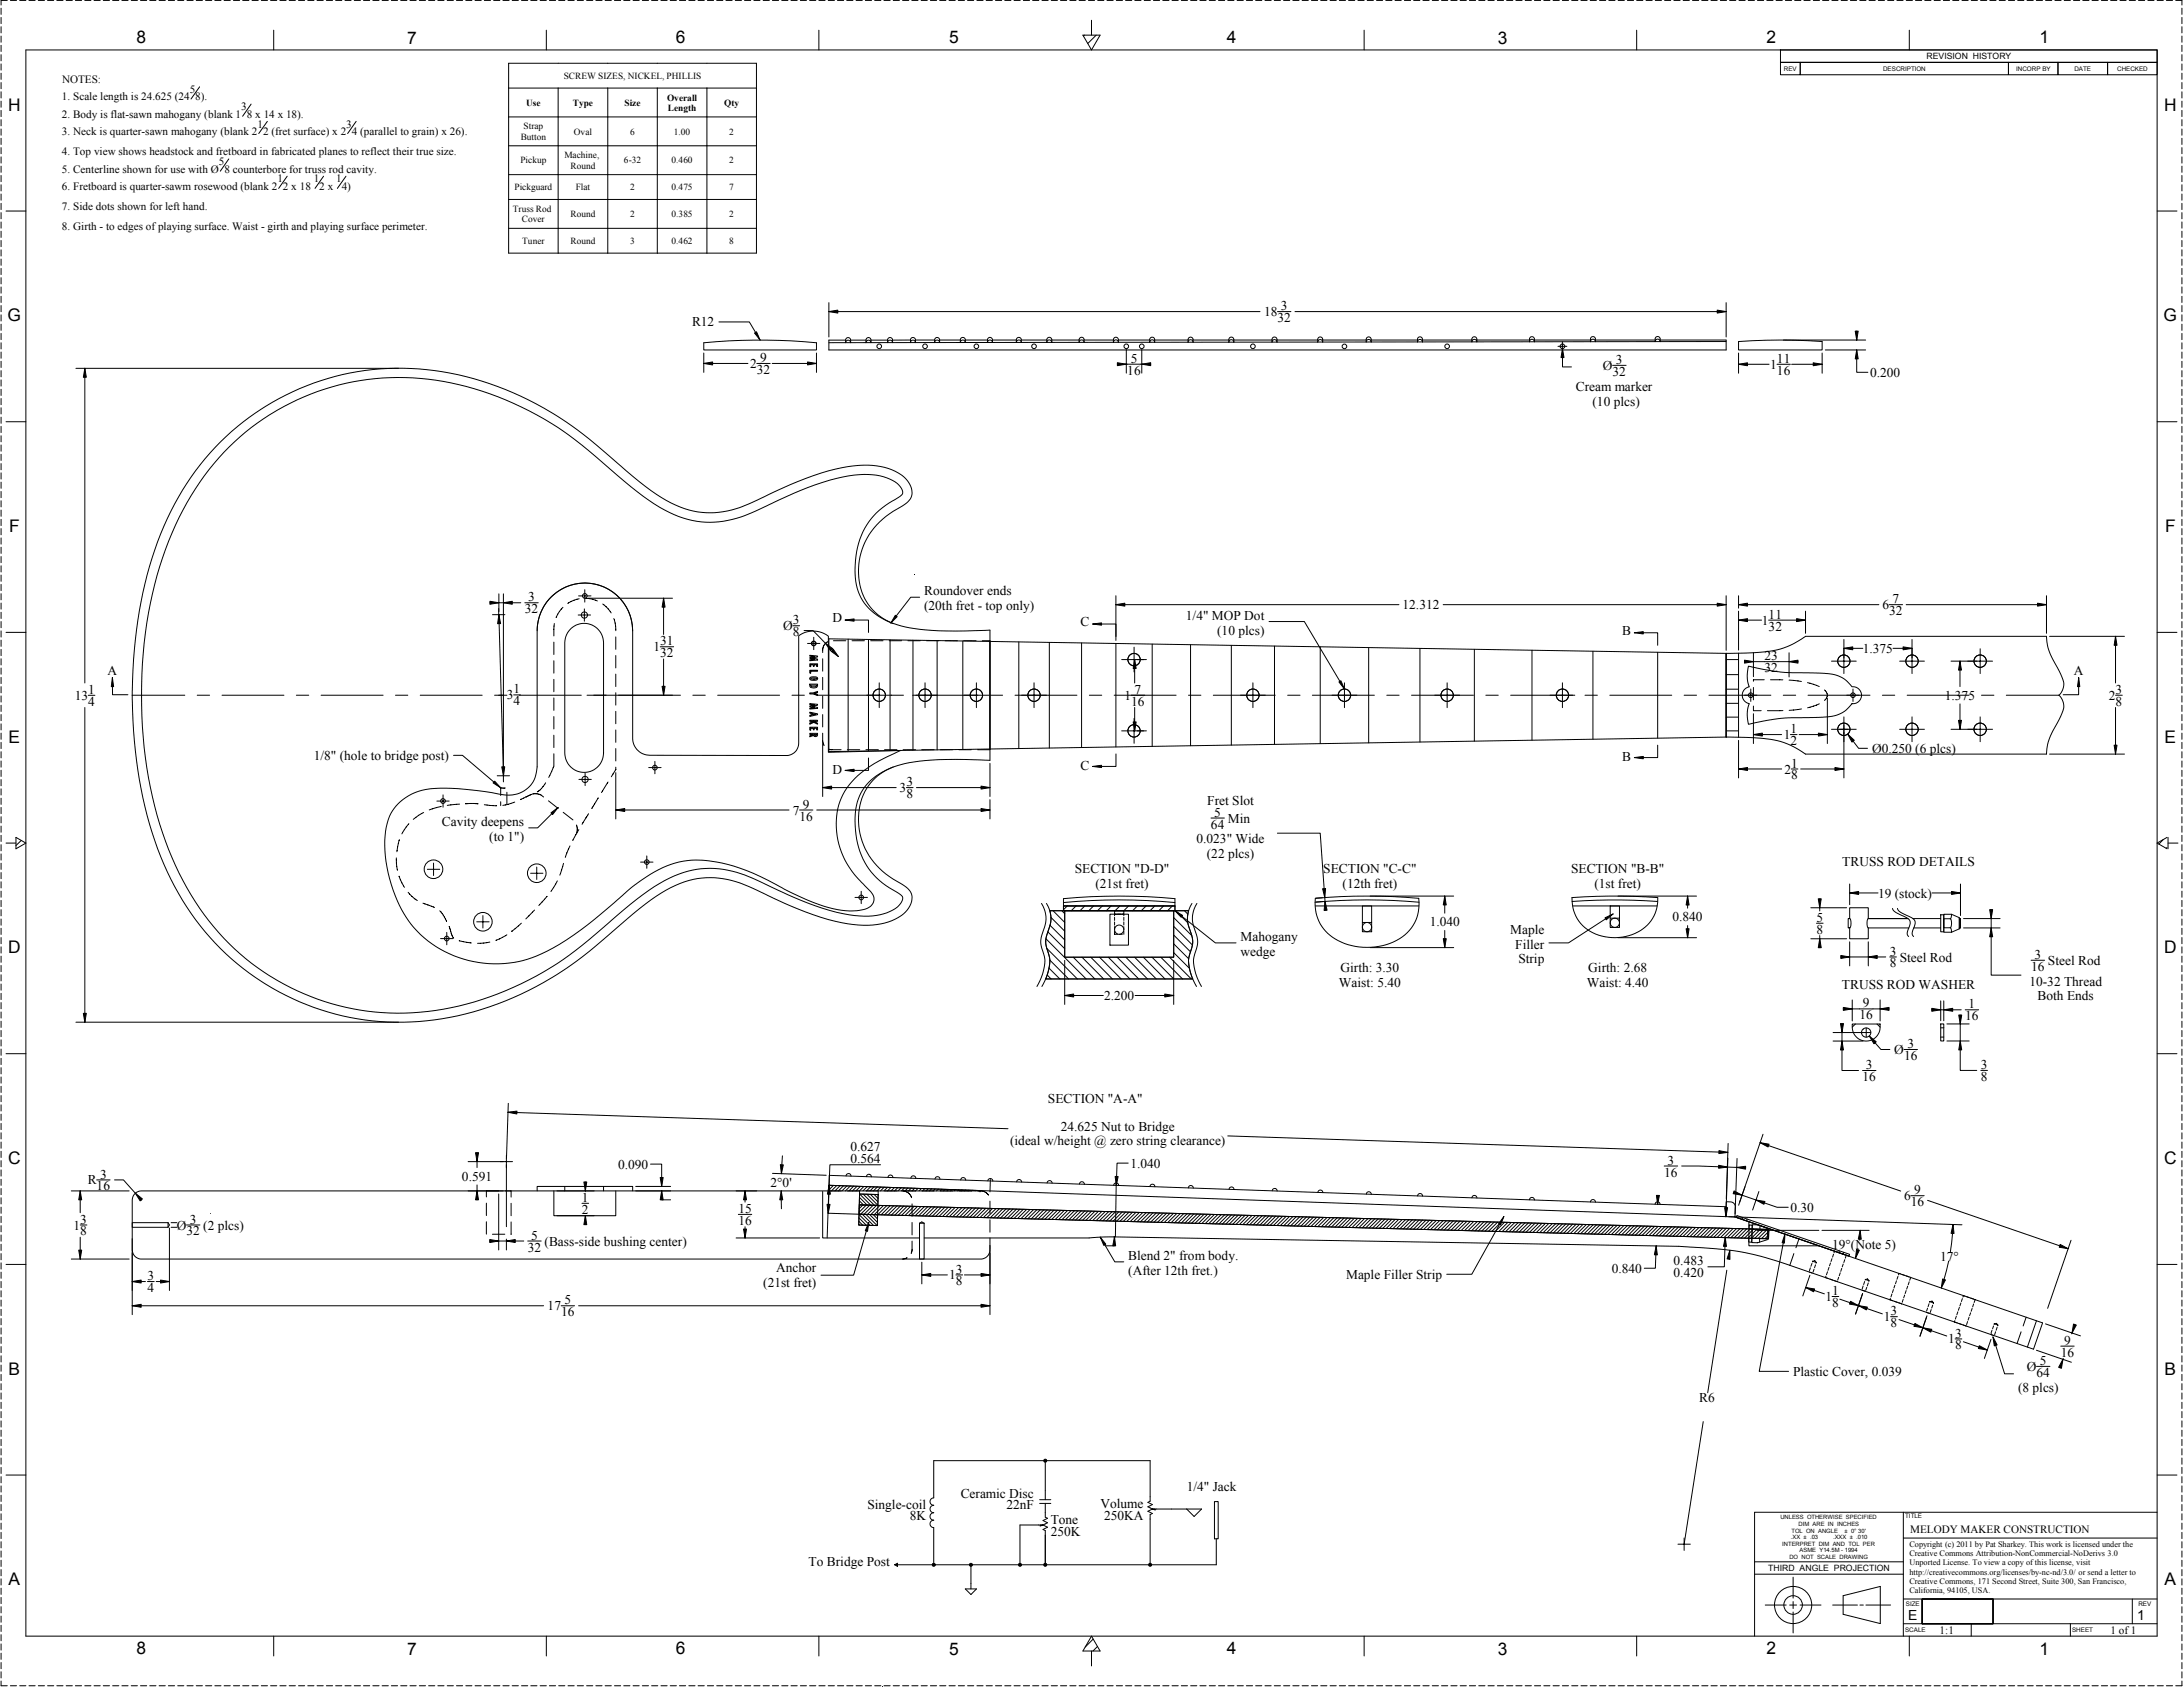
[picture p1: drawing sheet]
<svg xmlns="http://www.w3.org/2000/svg" width="1118mm" height="864mm" viewBox="0 0 1118 864" stroke-linecap="round" stroke-linejoin="round" font-family="sans-serif">
<defs><g id="words">
<g font-size="8.9">
<text x="70" y="22">8</text>
<text x="209" y="23">7</text>
<text x="346" y="22">6</text>
<text x="486" y="22">5</text>
<text x="628" y="22">4</text>
<text x="767" y="23">3</text>
<text x="904" y="22">2</text>
<text x="1044" y="22">1</text>
<text x="4" y="57">H</text>
<text x="1108" y="57">H</text>
<text x="4" y="165">G</text>
<text x="1108" y="165">G</text>
<text x="5" y="272">F</text>
<text x="1108" y="272">F</text>
<text x="4" y="380">E</text>
<text x="1108" y="380">E</text>
<text x="4" y="488">D</text>
<text x="1108" y="488">D</text>
<text x="4" y="596">C</text>
<text x="1108" y="596">C</text>
<text x="4" y="704">B</text>
<text x="1108" y="704">B</text>
<text x="4" y="812">A</text>
<text x="1108" y="812">A</text>
<text x="70" y="847">8</text>
<text x="209" y="847">7</text>
<text x="346" y="847">6</text>
<text x="486" y="847">5</text>
<text x="628" y="847">4</text>
<text x="767" y="847">3</text>
<text x="904" y="847">2</text>
<text x="1044" y="847">1</text>
</g>
<g font-size="7.1">
<text x="977" y="829">E</text>
<text x="1094" y="829">1</text>
</g>
<g font-size="6.9">
<text x="647" y="162">18</text>
<text x="656" y="159">3</text>
<text x="354" y="167">R12</text>
<text x="654" y="165">32</text>
<text x="389" y="185">9</text>
<text x="579" y="186">5</text>
<text x="910" y="186">11</text>
<text x="384" y="188">2</text>
<text x="387" y="191">32</text>
<text x="577" y="192">16</text>
<text x="821" y="189">Ø</text>
<text x="827" y="186">3</text>
<text x="906" y="189">1</text>
<text x="910" y="192">16</text>
<text x="826" y="192">32</text>
<text x="957" y="193">0.200</text>
<text x="807" y="200">Cream marker</text>
<text x="815" y="208">(10 plcs)</text>
<text x="473" y="305">Roundover ends</text>
<text x="270" y="308">3</text>
<text x="718" y="312">12.312</text>
<text x="964" y="312">6</text>
<text x="969" y="309">7</text>
<text x="269" y="314">32</text>
<text x="473" y="312">(20th fret - top only)</text>
<text x="607" y="317">1/4&quot; MOP Dot</text>
<text x="905" y="317">11</text>
<text x="967" y="315">32</text>
<text x="401" y="323">Ø</text>
<text x="406" y="320">3</text>
<text x="426" y="319">D</text>
<text x="553" y="321">C</text>
<text x="902" y="320">1</text>
<text x="905" y="323">32</text>
<text x="406" y="326">8</text>
<text x="623" y="325">(10 plcs)</text>
<text x="830" y="325">B</text>
<text x="335" y="333">1</text>
<text x="338" y="330">31</text>
<text x="954" y="334">1.375</text>
<text x="338" y="336">32</text>
<text x="903" y="338">23</text>
<text x="55" y="345">A</text>
<text x="903" y="344">32</text>
<text x="1062" y="345">A</text>
<text x="38" y="358">13</text>
<text x="45" y="355">1</text>
<text x="260" y="358">3</text>
<text x="263" y="355">1</text>
<text x="576" y="358">1</text>
<text x="581" y="355">7</text>
<text x="996" y="358">1.375</text>
<text x="1080" y="358">2</text>
<text x="1083" y="355">3</text>
<text x="45" y="361">4</text>
<text x="263" y="361">4</text>
<text x="579" y="361">16</text>
<text x="1083" y="361">8</text>
<text x="917" y="375">1</text>
<text x="913" y="378">1</text>
<text x="917" y="381">2</text>
<text x="161" y="389">1/8&quot; (hole to bridge post)</text>
<text x="830" y="390">B</text>
<text x="958" y="385">Ø0.250 (6 plcs)</text>
<text x="553" y="394">C</text>
<text x="914" y="396">2</text>
<text x="917" y="393">1</text>
<text x="426" y="396">D</text>
<text x="917" y="399">8</text>
<text x="461" y="406">3</text>
<text x="464" y="402">3</text>
<text x="411" y="414">9</text>
<text x="464" y="409">8</text>
<text x="618" y="412">Fret Slot</text>
<text x="406" y="417">7</text>
<text x="622" y="418">5</text>
<text x="226" y="423">Cavity deepens</text>
<text x="409" y="420">16</text>
<text x="620" y="424">64</text>
<text x="629" y="421">Min</text>
<text x="250" y="430">(to 1&quot;)</text>
<text x="613" y="432">0.023&quot; Wide</text>
<text x="618" y="439">(22 plcs)</text>
<text x="943" y="443">TRUSS ROD DETAILS</text>
<text x="550" y="447">SECTION &quot;D-D&quot;</text>
<text x="677" y="447">SECTION &quot;C-C&quot;</text>
<text x="804" y="447">SECTION &quot;B-B&quot;</text>
<text x="561" y="455">(21st fret)</text>
<text x="687" y="455">(12th fret)</text>
<text x="816" y="455">(1st fret)</text>
<text x="961" y="459">19 (stock)</text>
<text x="856" y="472">0.840</text>
<text x="930" y="472">5</text>
<text x="732" y="474">1.040</text>
<text x="773" y="478">Maple</text>
<text x="930" y="478">8</text>
<text x="635" y="482">Mahogany</text>
<text x="776" y="486">Filler</text>
<text x="635" y="489">wedge</text>
<text x="967" y="489">3</text>
<text x="1042" y="491">3</text>
<text x="686" y="498">Girth: 3.30</text>
<text x="777" y="493">Strip</text>
<text x="813" y="498">Girth: 2.68</text>
<text x="967" y="495">8</text>
<text x="973" y="492">Steel Rod</text>
<text x="1040" y="497">16</text>
<text x="1048" y="494">Steel Rod</text>
<text x="686" y="505">Waist: 5.40</text>
<text x="812" y="505">Waist: 4.40</text>
<text x="943" y="507">TRUSS ROD WASHER</text>
<text x="1039" y="505">10-32 Thread</text>
<text x="565" y="512">2.200</text>
<text x="954" y="516">9</text>
<text x="1043" y="512">Both Ends</text>
<text x="952" y="522">16</text>
<text x="1008" y="516">1</text>
<text x="1006" y="522">16</text>
<text x="970" y="540">Ø</text>
<text x="977" y="537">3</text>
<text x="975" y="543">16</text>
<text x="955" y="547">3</text>
<text x="1014" y="547">3</text>
<text x="954" y="553">16</text>
<text x="1014" y="553">8</text>
<text x="536" y="565">SECTION &quot;A-A&quot;</text>
<text x="543" y="579">24.625 Nut to Bridge</text>
<text x="517" y="586">(ideal w/height @ zero string clearance)</text>
<text x="435" y="589">0.627</text>
<text x="316" y="598">0.090</text>
<text x="435" y="595">0.564</text>
<text x="579" y="598">1.040</text>
<text x="854" y="596">3</text>
<text x="51" y="603">3</text>
<text x="237" y="604">0.591</text>
<text x="852" y="602">16</text>
<text x="45" y="606">R</text>
<text x="49" y="609">16</text>
<text x="395" y="608">2°0'</text>
<text x="980" y="611">9</text>
<text x="298" y="615">1</text>
<text x="975" y="614">6</text>
<text x="978" y="617">16</text>
<text x="298" y="621">2</text>
<text x="378" y="621">15</text>
<text x="917" y="620">0.30</text>
<text x="38" y="629">1</text>
<text x="41" y="626">3</text>
<text x="91" y="629">Ø</text>
<text x="97" y="626">3</text>
<text x="104" y="629">(2 plcs)</text>
<text x="378" y="627">16</text>
<text x="41" y="632">8</text>
<text x="95" y="632">32</text>
<text x="272" y="635">5</text>
<text x="270" y="641">32</text>
<text x="279" y="638">(Bass-side bushing center)</text>
<text x="938" y="639">19°(Note 5)</text>
<text x="578" y="645">Blend 2&quot; from body.</text>
<text x="857" y="648">0.483</text>
<text x="993" y="646">17°</text>
<text x="397" y="651">Anchor</text>
<text x="489" y="652">3</text>
<text x="578" y="653">(After 12th fret.)</text>
<text x="825" y="652">0.840</text>
<text x="857" y="654">0.420</text>
<text x="75" y="655">3</text>
<text x="391" y="659">(21st fret)</text>
<text x="486" y="655">1</text>
<text x="489" y="658">8</text>
<text x="689" y="655">Maple Filler Strip</text>
<text x="75" y="661">4</text>
<text x="938" y="663">1</text>
<text x="280" y="671">17</text>
<text x="289" y="668">5</text>
<text x="935" y="666">1</text>
<text x="938" y="669">8</text>
<text x="287" y="674">16</text>
<text x="964" y="676">1</text>
<text x="968" y="673">3</text>
<text x="968" y="679">8</text>
<text x="997" y="688">1</text>
<text x="1001" y="685">3</text>
<text x="1057" y="688">9</text>
<text x="1001" y="691">8</text>
<text x="1055" y="694">16</text>
<text x="1038" y="702">Ø</text>
<text x="1044" y="699">5</text>
<text x="918" y="704">Plastic Cover, 0.039</text>
<text x="1043" y="705">64</text>
<text x="1033" y="712">(8 plcs)</text>
<text x="870" y="718">R6</text>
<text x="492" y="767">Ceramic Disc</text>
<text x="608" y="763">1/4&quot; Jack</text>
<text x="444" y="773">Single-coil</text>
<text x="515" y="773">22nF</text>
<text x="563" y="772">Volume</text>
<text x="466" y="778">8K</text>
<text x="538" y="780">Tone</text>
<text x="565" y="778">250KA</text>
<text x="538" y="786">250K</text>
<text x="414" y="802">To Bridge Post</text>
</g>
<g font-size="5.7">
<text x="32" y="43">NOTES:</text>
<text x="97" y="48">5</text>
<text x="32" y="51">1. Scale length is 24.625 (24</text>
<text x="100" y="51">8).</text>
<text x="124" y="56">3</text>
<text x="32" y="60">2. Body is flat-sawn mahogany (blank 1</text>
<text x="126" y="60">8 x 14 x 18).</text>
<text x="132" y="65">1</text>
<text x="177" y="65">3</text>
<text x="32" y="69">3. Neck is quarter-sawn mahogany (blank 2</text>
<text x="135" y="69">2 (fret surface) x 2</text>
<text x="180" y="69">4 (parallel to grain) x 26).</text>
<text x="32" y="80">4. Top view shows headstock and fretboard in fabricated planes to reflect their true size.</text>
<text x="32" y="88">5. Centerline shown for use with Ø 8 counterbore for truss rod cavity.</text>
<text x="112" y="85">5</text>
<text x="142" y="93">1</text>
<text x="161" y="93">1</text>
<text x="172" y="93">1</text>
<text x="32" y="97">6. Fretboard is quarter-sawm rosewood (blank 2</text>
<text x="145" y="97">2 x 18</text>
<text x="163" y="97">2 x</text>
<text x="175" y="97">4)</text>
<text x="32" y="108">7. Side dots shown for left hand.</text>
<text x="32" y="118">8. Girth - to edges ofplaying surface. Waist - girth and playing surface perimeter.</text>
<text x="978" y="785">MELODY MAKER CONSTRUCTION</text>
<text x="993" y="836">1:1</text>
<text x="1080" y="836">1 of1</text>
</g>
<g font-size="4.8">
<text x="289" y="40">SCREW SIZES, NICKEL, PHILLIS</text>
<text x="342" y="52">Overall</text>
<text x="269" y="54">Use</text>
<text x="293" y="54">Type</text>
<text x="320" y="54">Size</text>
<text x="342" y="57">Length</text>
<text x="371" y="54">Qty</text>
<text x="267" y="72">Button</text>
<text x="268" y="66">Strap</text>
<text x="294" y="69">Oval</text>
<text x="323" y="69">6</text>
<text x="345" y="69">1.00</text>
<text x="373" y="69">2</text>
<text x="266" y="84">Pickup</text>
<text x="289" y="81">Machine,</text>
<text x="319" y="84">6-32</text>
<text x="344" y="84">0.460</text>
<text x="373" y="84">2</text>
<text x="292" y="86">Round</text>
<text x="263" y="97">Pickguard</text>
<text x="295" y="97">Flat</text>
<text x="323" y="97">2</text>
<text x="344" y="97">0.475</text>
<text x="373" y="97">7</text>
<text x="263" y="109">Truss Rod</text>
<text x="267" y="114">Cover</text>
<text x="292" y="111">Round</text>
<text x="323" y="111">2</text>
<text x="344" y="111">0.385</text>
<text x="373" y="111">2</text>
<text x="267" y="125">Tuner</text>
<text x="292" y="125">Round</text>
<text x="323" y="125">3</text>
<text x="344" y="125">0.462</text>
<text x="373" y="125">8</text>
</g>
<g font-size="4.4">
<text x="986" y="30">REVISION HISTORY</text>
<text x="905" y="804">THIRD ANGLE PROJECTION</text>
</g>
<g font-size="4.2">
<text x="978" y="792">Copyright (c) 2011 by Pat Sharkey. This work is licensed under the</text>
<text x="978" y="797">Creative Commons Attribution-NonCommercial-NoDerivs 3.0</text>
<text x="978" y="801">Unported License. To view a copy ofthis license, visit</text>
<text x="978" y="806">http://creativecommons.org/licenses/by-nc-nd/3.0/ or send a letter to</text>
<text x="978" y="811">Creative Commons, 171 Second Street, Suite 300, San Francisco,</text>
<text x="978" y="815">California, 94105, USA.</text>
</g>
<g font-size="3.2">
<text x="913" y="36">REV</text>
<text x="964" y="36">DESCRIPTION</text>
<text x="1032" y="36">INCORP BY</text>
<text x="1062" y="36">DATE</text>
<text x="1084" y="36">CHECKED</text>
<text x="975" y="777">TITLE</text>
<text x="976" y="822">SIZE</text>
<text x="1095" y="822">REV</text>
<text x="975" y="835">SCALE</text>
<text x="1061" y="835">SHEET</text>
</g>
<g font-size="3">
<text x="911" y="778">UNLESS OTHERWISE SPECIFIED</text>
<text x="917" y="785">TOL ON ANGLE</text>
<text x="921" y="781">DIM ARE IN INCHES</text>
<text x="944" y="785">± 0° 30'</text>
<text x="912" y="791">INTERPRET DIM AND TOL PER</text>
<text x="917" y="788">.XX ± .03</text>
<text x="938" y="788">.XXX ± .010</text>
<text x="921" y="795">ASME Y14.5M - 1994</text>
<text x="916" y="798">DO NOT SCALE DRAWING</text>
</g>
</g></defs>
<g fill="none" stroke="#000" stroke-width=".51">
<path d="M1 4v3M1 9v3M1 14v3M1 18v4M4 0h-3v3M5 0h3M10 0h3M15 0h3M20 0h3M24 0h4M29 0h3M34 0h3"/>
<path d="M39 0h3M43 0h4M48 0h3M53 0h3M58 0h3M62 0h4M67 0h3M72 0h3M77 0h3M81 0h4M86 0h3M91 0h3"/>
<path d="M96 0h3M100 0h4M105 0h3M110 0h3M115 0h3M120 0h3M124 0h3M129 0h3M134 0h3M139 0h3M140 15v11M143 0h3"/>
<path d="M148 0h3M153 0h3M158 0h3M162 0h3M167 0h3M172 0h3M177 0h3M181 0h4M186 0h3M191 0h3M196 0h3M200 0h4"/>
<path d="M205 0h3M210 0h3M215 0h3M219 0h4M224 0h3M229 0h3M234 0h3M238 0h4M243 0h3M248 0h3M253 0h3M257 0h4"/>
<path d="M262 0h3M267 0h3M272 0h3M277 0h3M280 15v11M281 0h3M286 0h3M291 0h3M296 0h3M300 0h3M305 0h3M310 0h3"/>
<path d="M315 0h3M319 0h3M324 0h3M329 0h3M334 0h3M338 0h4M343 0h3M348 0h3M353 0h3M357 0h4M362 0h3M367 0h3"/>
<path d="M372 0h3M376 0h4M381 0h3M386 0h3M391 0h3M395 0h4M400 0h3M405 0h3M410 0h3M414 0h4M419 0h3M419 15v11"/>
<path d="M424 0h3M429 0h3M433 0h4M438 0h3M443 0h3M448 0h3M453 0h3M457 0h3M462 0h3M467 0h3M472 0h3M476 0h4"/>
<path d="M481 0h3M486 0h3M491 0h3M495 0h4M500 0h3M505 0h3M510 0h3M514 0h4M519 0h3M524 0h3M529 0h3M533 0h4"/>
<path d="M538 0h3M543 0h3M548 0h3M552 0h4M554 18h9l-4 8zM555 18h.1M557 0h3M559 10v8M561 18l-4 4M562 0h3M567 0h3M572 0h3"/>
<path d="M576 0h3M581 0h3M586 0h3M591 0h3M595 0h3M600 0h3M605 0h3M610 0h3M614 0h3M619 0h3M624 0h3M629 0h3"/>
<path d="M633 0h4M638 0h3M643 0h3M648 0h3M652 0h4M657 0h3M662 0h3M667 0h3M671 0h4M676 0h3M681 0h3M686 0h3"/>
<path d="M690 0h4M695 0h3M698 15v11M700 0h3M705 0h3M709 0h4M714 0h3M719 0h3M724 0h3M728 0h4M733 0h3M738 0h3"/>
<path d="M743 0h3M748 0h3M752 0h3M757 0h3M762 0h3M767 0h3M771 0h3M776 0h3M781 0h3M786 0h3M790 0h3M795 0h3"/>
<path d="M800 0h3M805 0h3M809 0h4M814 0h3M819 0h3M824 0h3M828 0h4M833 0h3M838 0h3M838 15v11M843 0h3M847 0h4"/>
<path d="M852 0h3M857 0h3M862 0h3M866 0h4M871 0h3M876 0h3M881 0h3M885 0h4M890 0h3M895 0h3M900 0h3M905 0h3"/>
<path d="M909 0h3M914 0h3M919 0h3M924 0h3M928 0h4M933 0h3M938 0h3M943 0h3M947 0h4M952 0h3M957 0h3M962 0h3"/>
<path d="M966 0h4M971 0h3M976 0h3M977 15v11M981 0h3M985 0h4M990 0h3M995 0h3M1000 0h3M1004 0h4M1009 0h3M1014 0h3"/>
<path d="M1019 0h3M1023 0h4M1028 0h3M1033 0h3M1038 0h3M1043 0h3M1047 0h3M1052 0h3M1057 0h3M1062 0h3M1066 0h3M1071 0h3"/>
<path d="M1076 0h3M1081 0h3M1085 0h3M1090 0h3M1095 0h3M1100 0h3M1104 0h4M1109 0h3M1114 0h3v3M1117 4v3M1117 9v3M1117 14v3"/>
<path d="M1117 18v4M1 23v3M1 28v3M1 33v3M1 37v4M13 26h1091v812h-1091zM912 32h10v6h-10zM912 26h192v6h-192zM922 32h106v6h-106zM1028 32h26v6h-26zM1054 32h25v6h-25zM1079 32h25v6h-25z"/>
<path d="M1117 23v3M1117 28v3M1117 33v3M1117 37v4M1 42v3M1 47v3M1 52v3M1 57v3M102 44l-4 7M129 53l-5 7M1117 42v3M1117 47v3"/>
<path d="M1117 52v3M1117 57v3M1 61v3M1 66v3M1 71v3M1 76v3M137 62l-5 6M182 62l-4 6M1117 61v3M1117 66v3M1117 71v3M1117 76v3"/>
<path d="M1 80v3M1 85v3M1 90v3M1 95v3M1 99v3M117 81l-4 7M147 90l-4 6M166 90l-5 6M177 90l-4 6M1117 80v3M1117 85v3M1117 90v3"/>
<path d="M1117 95v3M1117 99v3M1 104v3M1 109v3M1 114v3M1 118v4M3 108h10M1104 108h11M1117 104v3M1117 109v3M1117 114v3M1117 118v4"/>
<path d="M1 123v3M1 128v3M1 133v3M1 137v4M1117 123v3M1117 128v3M1117 133v3M1117 137v4M1 142v3M1 147v3M1 152v3M1 156v4"/>
<path d="M1117 142v3M1117 147v3M1117 152v3M1117 156v4M1 161v3M1 166v3M1 171v3M1 175v4M360 175a304 304 0 0 1 58 0v4h-58zM424 179h460M433 174a1.3 1.3 0 0 1 1-1 1.3 1.3 0 0 1 1 1M443 174a1.3 1.3 0 0 1 2-1 1.3 1.3 0 0 1 1 1"/>
<path d="M454 174a1.3 1.3 0 0 1 2-1 1.3 1.3 0 0 1 1 1M466 174a1.3 1.3 0 0 1 1-1 1.3 1.3 0 0 1 2 1M478 174a1.3 1.3 0 0 1 2-1 1.3 1.3 0 0 1 1 1M492 174a1.3 1.3 0 0 1 1-1 1.3 1.3 0 0 1 1 1M506 174a1.3 1.3 0 0 1 1-1 1.3 1.3 0 0 1 1 1M523 174a1.3 1.3 0 0 0-1-1 1.3 1.3 0 0 0-2 1M536 174a1.3 1.3 0 0 1 1-1 1.3 1.3 0 0 1 1 1M555 174a1.3 1.3 0 0 0-1-1 1.3 1.3 0 0 0-2 1M570 174a1.3 1.3 0 0 1 1-1 1.3 1.3 0 0 1 2 1M589 174a1.3 1.3 0 0 1 1-1 1.3 1.3 0 0 1 1 1M608 174a1.3 1.3 0 0 1 2-1 1.3 1.3 0 0 1 1 1M629 174a1.3 1.3 0 0 1 1-1 1.3 1.3 0 0 1 2 1"/>
<path d="M651 174a1.3 1.3 0 0 1 1-1 1.3 1.3 0 0 1 2 1M675 174a1.3 1.3 0 0 1 1-1 1.3 1.3 0 0 1 1 1M699 174a1.4 1.4 0 0 1 2-2 1.3 1.3 0 0 1 1 2M726 174a1.3 1.3 0 0 1 1-2 1.3 1.3 0 0 1 1 2M754 174a1.3 1.3 0 0 1 1-2 1.3 1.3 0 0 1 1 2M783 174a1.2 1.2 0 0 1 1-2 1.4 1.4 0 0 1 2 2M814 174a1.4 1.4 0 0 1 2-2 1.3 1.3 0 0 1 1 2M847 174a1.4 1.4 0 0 1 2-2 1.3 1.3 0 0 1 1 2M884 175h-460M890 175l21-1 22 1v4h-43zM1117 161v3M1117 166v3"/>
<path d="M1117 171v3M1117 175v4M1 180v3M1 185v3M1 190v3M1 194v4M1 199v3M39 189h165M43 189l1 4h-1zM43 189v161M1117 180v3M1117 185v3"/>
<path d="M1117 190v3M1117 194v4M1117 199v3M1 204v3M1 209v3M1 214v3M1 218v3M3 216h10M1104 216h11M1117 204v3M1117 209v3M1117 214v3"/>
<path d="M1117 218v3M1 223v3M1 228v3M1 233v3M1 237v3M1117 223v3M1117 228v3M1117 233v3M1117 237v3M1 242v3M1 247v3M1 252v3"/>
<path d="M1 256v4M1117 242v3M1117 247v3M1117 252v3M1117 256v4M1 261v3M1 266v3M1 271v3M1 275v4M1117 261v3M1117 266v3M1117 271v3"/>
<path d="M1117 275v4M1 280v3M1 285v3M1 290v3M1 294v4M1 299v3M1117 280v3M1117 285v3M1117 290v3M1117 294v4M1117 299v3M1 304v3"/>
<path d="M1 309v3M1 313v4M1 318v3M281 307a24 24 0 0 1 27-7 24 24 0 0 1 16 23v55a9 9 0 0 0 9 9h70a6 6 0 0 0 6-7v-55a13 13 0 0 1 15 1v59l37-1a85 85 0 0 0-25 16 37 37 0 0 0 2 48l6 7a6 6 0 0 1 2 9 21 21 0 0 1-17 2 124 124 0 0 1-31-13 81 81 0 0 0-42-13 57 57 0 0 0-32 14l-6 5a231 231 0 0 1-38 28 56 56 0 0 1-81-40 44 44 0 0 1 2-32 29 29 0 0 1 27-12l24 3a18 18 0 0 0 19-4 14 14 0 0 0 4-9v-73l2-7zM284 319v7M288 311l-3 5M296 315h6M296 305h7M297 307l-6 2M299 312v6M299 302v6M300 306l6 2"/>
<path d="M309 309l4 5M314 317l1 6M1117 304v3M1117 309v3M1117 313v4M1117 318v3M1 323v3M1 328v3M1 332v4M1 337v3M3 324h10M275 323a24 24 0 0 1 24-25 24 24 0 0 1 25 25"/>
<path d="M284 329v6M284 338v7M292 322a10 10 0 0 1 11-2 10 10 0 0 1 6 9v56a10 10 0 0 1-10 10 10 10 0 0 1-10-10v-56a10 10 0 0 1 3-7zM315 326v6M315 336v6M413 329h7M415 335l4 1-3 1h3v1h-4h2l-2-1 2-1h-2zM415 340h4v1h-1v-1h-1v1l-1-1h-1v1zM417 326v7M421 337v7M424 329l-2 2-1 3M424 329h.1"/>
<path d="M427 328h6M434 327v58M436 328h7M445 327v57M446 328h6M455 328h7M456 328v56M465 328h6M467 328v56M474 328h7M480 328v56M484 328h6"/>
<path d="M493 328v56M493 328h7M503 328h4M507 323v66M522 329v54M537 329v54M554 329v54M571 329v53M574 338h13M581 331v13M590 330v52M610 330v52"/>
<path d="M630 330v51M652 331v50M676 331v50M701 332v48M727 332v48M755 332v47M784 333v46M816 333v45M849 334v44M884 334a84 84 0 0 0 33-4l7-4h124l1 7 4 9a15 15 0 0 1 3 10l-2 4M884 334v43M884 338h6"/>
<path d="M884 334l-460-7v58l460-8M890 334v43M938 338h12M944 332v13M973 338h12M979 332v13M1007 338h13M1014 332v13M1104 324h11M1117 323v3M1117 328v3M1117 332v4"/>
<path d="M1117 337v3M1 342v3M1 347v3M1 351v4M1 356v3M45 356h4M68 356h27M101 356h6M114 356h31M152 356h6M164 356h32M202 356h7"/>
<path d="M215 356h32M253 356h7M266 356h32M284 348v6M284 357v7M304 356h6M315 345v6M315 355v6M317 356h31M355 356h6M367 356h32M405 356h7"/>
<path d="M415 343h4v1h-4v1zM415 355l4-1-2 1h2v1l-4-1zM415 350h4a2.1 2.1 0 0 1-2 2 2.1 2.1 0 0 1-2 0zM415 347h3l1 1h-1h-3zM415 351h3l-2 1zM415 347h3l-3 1zM418 356h45M421 347v6M421 356v7M450 350v12M467 356h39M474 350v12"/>
<path d="M500 350v12M507 356h6M520 356h31M529 350v12M558 356h6M570 356h32M608 356h7M621 356h32M641 350v12M659 356h7M672 356h32M688 350v12"/>
<path d="M710 356h6M723 356h31M741 350v12M761 356h6M773 356h33M800 350v12M811 356h7M824 356h32M862 356h7M875 356h32M884 345h6M884 353h6"/>
<path d="M895 341l17 3 26 1 5 2 3 2a6 6 0 0 0 5 3 5 5 0 0 1 2 6 5 5 0 0 1-5 2l-4 4-6 3-26 1-17 3v-6l1-5a4 4 0 0 1-4-4 4 4 0 0 1 4-4l-1-5zM896 353v6M913 356h6M926 356h31M949 353v6M964 356h6M976 356h32M1014 356h7M1027 356h27M1054 356a8 8 0 0 1 1 11l-6 11-1 8h-124a47 47 0 0 0-30-9h-10M1117 342v3M1117 347v3"/>
<path d="M1117 351v4M1117 356v3M1 361v3M1 366v3M1 371v3M1 375v3M43 362v161M284 367v6M284 376v7M315 364v7M315 374v6M415 360l4 1-3 1h3v1h-4l2-1h-2l2-1h-2z"/>
<path d="M415 365h4v1l-4 1v-1v-1zM415 369h4h-2l2 1v1l-2-1-2 1v-1l2-1h-2zM415 372h4v2h-1v-1h-1v1l-1-1h-1v1zM415 375h4v1a1.6 1.6 0 0 1-3 1h-1l1-1h-1zM416 365l2 1h-2zM417 376h1l-1 1zM421 375v5l1 2M421 366v6M574 374h13M581 368v12M884 360h6M884 367h6"/>
<path d="M884 374h6M938 373h12M944 367v13M973 373h12M979 367v13M1007 373h13M1014 367v13M1117 361v3M1117 366v3M1117 371v3M1117 375v3M1 380v3"/>
<path d="M1 385v3M1 390v3M1 394v3M1 399v3M284 386a16 16 0 0 1-3 11v1M296 399h7M300 396v6M315 394h.1M315 394l-2 4M315 383v7M315 393v1M332 393h6"/>
<path d="M335 390v6M424 383l7 1M434 384h6M443 384h7M453 384h6M462 384h7M472 384h6M481 384h7M491 384h6M500 384h7M1117 380v3M1117 385v3"/>
<path d="M1117 390v3M1117 394v3M1117 399v3M1 404v3M1 409v3M1 413v4M1 418v3M217 416l-5 3M224 410h6M226 413l-6 2M227 407v6M235 412h-6"/>
<path d="M238 411h1M239 411h.1M239 411h6M248 412h6M264 411l-7 1M269 408h.1M269 408l-3 1M272 407l-3 1M272 407l1-1a6 6 0 0 1 5 2M275 405h.1M279 401l-2 3-2 1M281 410l5 4"/>
<path d="M288 416l5 4M301 417l-3 5M303 414h.1M306 408l-3 6M311 400l-3 6M1117 404v3M1117 409v3M1117 413v4M1117 418v3M1 423v3M1 428v3M1 432v4"/>
<path d="M1 437v3M3 432h5M8 429l5 3-5 3zM11 430l-3 3M203 439v6M204 430l-1 6M209 422l-3 5M292 433l-3 6M295 422v5M296 425l-3 5M331 438v6M1108 430l-3 2"/>
<path d="M1109 434h.1M1109 429l-5 3 5 3M1110 432h5M1110 429v6M1117 423v3M1117 428v3M1117 432v4M1117 437v3M1 442v3M1 447v3M1 451v4M1 456v3"/>
<path d="M203 445h.1M204 449h.1M204 449l3 5M209 457l5 4M219 445h6M222 442v6M272 447h6M275 444v6M280 459l-4 5M285 451l-3 5M289 442l-2 6M328 441h6"/>
<path d="M438 459h6M441 456v7M1117 442v3M1117 447v3M1117 451v4M1117 456v3M1 461v3M1 466v3M1 470v4M1 475v3M1 480v3M217 462l5 3"/>
<path d="M225 466l4 6M229 472h.1M229 477v7M230 474h.1M230 474l2 6M244 472h6M247 469v6M260 479l-6 2M262 477h.1M267 473l-5 4M274 466l-5 4M1117 461v3"/>
<path d="M1117 466v3M1117 470v4M1117 475v3M1117 480v3M1 485v3M1 489v4M1 494v3M1 499v3M226 480h6M235 482l6 1M251 482l-7 1M1117 485v3"/>
<path d="M1117 489v4M1117 494v3M1117 499v3M1 504v3M1 509v3M1 513v3M1 518v3M43 519h1l-1 4zM1117 504v3M1117 509v3M1117 513v3M1117 518v3"/>
<path d="M1 523v3M1 528v3M1 532v3M1 537v3M3 539h10M39 523h165M948 524h15a7 7 0 0 1-8 9 7 7 0 0 1-7-9zM950 524l-2 2M961 524l2 2M994 524h1v9h-1zM994 526h1M994 531h1"/>
<path d="M1104 539h11M1117 523v3M1117 528v3M1117 532v3M1117 537v3M1 542v3M1 547v3M1 551v3M1 556v3M1117 542v3M1117 547v3M1117 551v3"/>
<path d="M1117 556v3M1 561v3M1 566v3M1 570v4M1 575v3M1 580v3M1117 561v3M1117 566v3M1117 570v4M1117 575v3M1117 580v3M1 585v3"/>
<path d="M1 589v4M1 594v3M1 599v3M1117 585v3M1117 589v4M1117 594v3M1117 599v3M1 604v3M1 608v4M1 613v3M1 618v3M36 610h30"/>
<path d="M41 610l1 4h-2zM41 610v11M424 610h-353l-2 1-1 3v26l1 3 3 2h431l2-1 2-3v-7M425 602l459 16-1 5-459-16zM433 602a1.3 1.3 0 0 1 1-1 1.3 1.3 0 0 1 2 1M440 617l466 12-1 5-465-12zM440 617h.1M440 611l10 1-1 15h-9zM442 617l-2 2M443 617l-3 4M444 602a1.3 1.3 0 0 1 1-1 1.3 1.3 0 0 1 1 1M445 617l-4 5"/>
<path d="M447 617l-5 5M449 617l-5 5M450 617l-4 5M452 617l-4 5M454 617l-5 5M455 603a1.3 1.3 0 0 1 1-1 1.3 1.3 0 0 1 1 1M456 617l-5 5M457 617l-4 5M459 617l-4 5M461 617l-5 5M462 610l3 1 2 2M463 617l-5 5"/>
<path d="M464 617l-4 5M466 618l-4 4M466 603a1.3 1.3 0 0 1 2-1 1.3 1.3 0 0 1 1 1M467 616v7M468 618l-5 4M470 618l-5 4M471 618l-4 4M473 618l-4 4M475 618l-5 4M477 618l-5 4M478 618l-4 4M479 604a1.3 1.3 0 0 1 1-2 1.3 1.3 0 0 1 1 2"/>
<path d="M480 618l-4 5M482 618l-5 5M484 618l-5 5M485 618l-4 5M487 618l-4 5M489 618l-5 5M491 618l-5 5M492 604a1.3 1.3 0 0 1 1-1 1.3 1.3 0 0 1 1 1M492 618l-4 5M494 618l-4 5M496 618l-5 5M498 618l-5 5"/>
<path d="M499 618l-4 5M501 618l-4 5M503 619l-5 4M505 619l-5 4M506 605a1.3 1.3 0 0 1 1-2 1.3 1.3 0 0 1 1 2M506 619l-4 4M507 604v6M508 619l-4 4M510 619l-5 4M512 619l-5 4M513 619l-4 4M515 619l-5 4"/>
<path d="M517 619l-5 5M519 619l-5 5M520 619l-4 5M520 605a1.3 1.3 0 0 1 2-1 1.3 1.3 0 0 1 1 1M522 619l-5 5M524 619l-5 5M526 619l-5 5M527 619l-4 5M529 619l-5 5M531 619l-5 5M533 619l-5 5M534 619l-4 5"/>
<path d="M536 606a1.3 1.3 0 0 1 1-2 1.4 1.4 0 0 1 2 2M536 619l-5 5M538 619l-5 5M540 620l-5 4M541 620l-4 4M543 620l-5 4M545 620l-5 4M547 620l-5 4M548 620l-4 4M550 620l-5 4M552 620l-5 4M553 606a1.3 1.3 0 0 1 1-1 1.3 1.3 0 0 1 1 1"/>
<path d="M554 620l-5 5M555 620l-4 5M557 620l-5 5M570 607a1.3 1.3 0 0 1 1-1 1.3 1.3 0 0 1 2 1M589 607a1.3 1.3 0 0 1 1-1 1.3 1.3 0 0 1 1 2M608 608a1.3 1.3 0 0 1 2-1 1.3 1.3 0 0 1 1 1M629 609a1.3 1.3 0 0 1 2-1 1.3 1.3 0 0 1 1 1M651 610a1.4 1.4 0 0 1 2-2 1.3 1.3 0 0 1 1 2M675 610a1.3 1.3 0 0 1 1-1 1.3 1.3 0 0 1 1 2M700 611a1.2 1.2 0 0 1 1-1 1.2 1.2 0 0 1 1 1M726 612a1.2 1.2 0 0 1 1-1 1.2 1.2 0 0 1 1 1M754 613a1.3 1.3 0 0 1 1-1 1.3 1.3 0 0 1 1 1"/>
<path d="M783 614a1.3 1.3 0 0 1 1-1 1.3 1.3 0 0 1 2 1M814 615a1.3 1.3 0 0 1 2-1 1.3 1.3 0 0 1 1 1M847 616a1.3 1.3 0 0 1 2-1 1.3 1.3 0 0 1 1 2M1117 604v3M1117 608v4M1117 613v3M1117 618v3M1 623v3M1 627v4M1 632v3M1 637v3M40 640h2l-1 5z"/>
<path d="M41 633v12M41 627h3M467 626v6M467 635l-1 7M558 634l12-1 294 5a163 163 0 0 1 52 10M559 620l-5 5M561 620l-5 5M562 620l-4 5M564 620l-5 5M566 620l-5 5M568 620l-5 5M569 620l-4 5"/>
<path d="M571 620l-5 5M573 620l-5 5M575 620l-5 5M576 620l-4 5M578 621l-5 4M580 621l-5 4M582 621l-5 4M583 621l-4 4M585 621l-5 4M587 621l-5 4M589 621l-5 4M590 621l-4 5"/>
<path d="M592 621l-5 5M594 621l-5 5M596 621l-5 5M597 621l-4 5M599 621l-5 5M601 621l-5 5M602 621l-4 5M604 621l-4 5M606 621l-5 5M608 621l-5 5M609 621l-4 5M611 621l-4 5"/>
<path d="M613 621l-5 5M615 622l-5 4M616 622l-4 4M618 622l-4 4M620 622l-5 4M622 622l-5 4M623 622l-4 4M625 622l-4 4M627 622l-5 4M629 622l-5 5M630 622l-4 5M632 622l-4 5"/>
<path d="M634 622l-5 5M636 622l-5 5M637 622l-4 5M639 622l-4 5M641 622l-5 5M643 622l-5 5M644 622l-4 5M646 622l-4 5M648 622l-5 5M650 622l-5 5M651 623l-4 4M653 623l-4 4"/>
<path d="M655 623l-5 4M657 623l-5 4M658 623l-4 4M660 623l-5 4M662 623l-5 4M664 623l-5 4M665 623l-4 5M667 623l-4 5M669 623l-5 5M671 623l-5 5M672 623l-4 5M674 623l-4 5"/>
<path d="M676 623l-5 5M678 623l-5 5M679 623l-4 5M681 623l-5 5M683 623l-5 5M685 623l-5 5M686 623l-4 5M688 624l-5 4M690 624l-5 4M692 624l-5 4M693 624l-4 4M695 624l-5 4"/>
<path d="M697 624l-5 4M699 624l-5 4M700 624l-4 4M702 624l-5 5M704 624l-5 5M706 624l-5 5M707 624l-4 5M709 624l-5 5M711 624l-5 5M713 624l-5 5M714 624l-4 5M716 624l-5 5"/>
<path d="M718 624l-5 5M720 624l-5 5M721 624l-4 5M723 624l-5 5M725 625l-5 4M727 625l-5 4M728 625l-4 4M730 625l-5 4M732 625l-5 4M734 625l-5 4M735 625l-4 4M737 625l-5 4"/>
<path d="M739 625l-5 4M740 625l-4 5M742 625l-4 5M744 625l-5 5M746 625l-5 5M747 625l-4 5M749 625l-4 5M751 625l-5 5M753 625l-5 5M754 625l-4 5M756 625l-4 5M758 625l-5 5"/>
<path d="M760 625l-5 5M761 625l-4 5M763 626l-4 4M765 626l-5 4M767 626l-5 4M768 626l-4 4M770 626l-4 4M772 626l-5 4M774 626l-5 4M775 626l-4 5M777 626l-4 5M779 626l-5 5"/>
<path d="M781 626l-5 5M782 626l-4 5M784 626l-4 5M786 626l-5 5M788 626l-5 5M789 626l-4 5M791 626l-4 5M793 626l-5 5M795 626l-5 5M796 626l-4 5M798 626l-4 5M800 627l-5 4"/>
<path d="M802 627l-5 4M803 627l-4 4M805 627l-4 4M807 627l-5 4M809 627l-5 4M810 627l-4 4M812 627l-4 4M814 627l-5 5M816 627l-5 5M817 627l-4 5M819 627l-5 5M821 627l-5 5"/>
<path d="M823 627l-5 5M824 627l-4 5M826 627l-5 5M828 627l-5 5M830 627l-5 5M831 627l-4 5M833 627l-5 5M835 627l-5 5M837 628l-5 4M838 628l-4 4M840 628l-5 4M842 628l-5 4"/>
<path d="M844 628l-5 4M845 628l-4 4M847 628l-5 4M849 628l-5 5M851 628l-5 5M852 628l-4 5M854 628l-5 5M856 628l-5 5M858 628l-5 5M859 628l-4 5M861 628l-5 5M863 628l-5 5"/>
<path d="M865 628l-5 5M866 628l-4 5M868 628l-5 5M870 628l-5 5M872 628l-5 5M873 629l-4 4M875 629l-5 4M877 629l-5 4M879 629l-5 4M880 629l-4 4M882 629l-5 4M884 629l-5 4"/>
<path d="M886 629l-5 4M887 629l-4 5M888 623l158 54-5 14-125-43M889 629l-5 5M891 629l-5 5M893 629l-5 5M894 629l-4 5M895 634h10M895 629h10M896 627h1v9h-2zM896 629l-5 5M897 627h3l5 2v6l-5 1h-3z"/>
<path d="M898 629l-5 5M899 629l-4 5M901 634v2M901 627v2M901 629l-4 5M903 629l-5 5M905 629l-5 5M905 634h.1M905 632l-1 2M906 630l-4 4M921 634l-2 5M1117 623v3"/>
<path d="M1117 627v4M1117 632v3M1117 637v3M1 642v3M1 646v4M1 651v3M1 656v3M3 647h10M36 645h30M464 644l-2 1M884 650l-10 63M918 642l-2 6"/>
<path d="M1104 647h11M1117 642v3M1117 646v4M1117 651v3M1117 656v3M1 661v3M1 666v3M1 670v3M1 675v3M1 680v3M1037 674l-1 5M1043 676l-5 14"/>
<path d="M1117 661v3M1117 666v3M1117 670v3M1117 675v3M1117 680v3M1 685v3M1 689v3M1 694v3M1 699v3M1035 682l-2 6M1117 685v3M1117 689v3"/>
<path d="M1117 694v3M1117 699v3M1 704v3M1 708v3M1 713v3M1 718v3M1117 704v3M1117 708v3M1117 713v3M1117 718v3M1 723v3M1 727v4"/>
<path d="M1 732v3M1 737v3M872 728l-10 62M1117 723v3M1117 727v4M1117 732v3M1117 737v3M1 742v3M1 746v4M1 751v3M1 756v3M3 755h10"/>
<path d="M535 748v20M1104 755h11M1117 742v3M1117 746v4M1117 751v3M1117 756v3M1 761v3M1 765v4M1 770v3M1 775v3M1 780v3M532 768h6"/>
<path d="M532 770h6M535 770v7h1l-2 1 2 2-2 1M590 772l-2-1 2-1-2-1 1-1v-20h-111v19a1.9 1.9 0 0 0-2 2 1.9 1.9 0 0 0 2 2 1.9 1.9 0 0 0-2 1 1.9 1.9 0 0 0 2 2 1.9 1.9 0 0 0-2 2 1.9 1.9 0 0 0 2 2 1.9 1.9 0 0 0-2 2 1.9 1.9 0 0 0 2 2v19M590 772h1v1zM590 772l-2 2 2 1h-1v26M590 772h25l-4 4-3-4M622 769h2v19h-2zM974 774v64M1104 774h-206v64M1117 761v3M1117 765v4M1117 770v3"/>
<path d="M1117 775v3M1117 780v3M1 784v4M1 789v3M1 794v3M1 799v3M533 781h1h-2zM534 781l2 1-2 1 1 1v17M534 781h-12v20M623 788v13h-164M898 800h76M974 787h130"/>
<path d="M1117 784v4M1117 789v3M1117 794v3M1117 799v3M1 803v4M1 808v3M1 813v3M1 818v3M458 801l1-1v2zM494 813h6l-3 3zM497 801v12M898 806h76"/>
<path d="M918 807v11M918 820v3M944 817l19-5v19l-19-5zM974 819h130M984 819h36v12h-36zM984 819v12M1092 819v12M1117 803v4M1117 808v3M1117 813v3M1117 818v3M1 822v4"/>
<path d="M1 827v3M1 832v3M1 837v3M140 838v10M280 838v10M419 838v10M559 838l4 7h-9zM560 839l-4 4M698 838v10M838 838v10M904 822h10M916 822h4"/>
<path d="M918 825v11M922 822h10M938 822h13M952 822h2M955 822h13M974 831h130M977 838v10M1009 831v7M1060 831v7M1117 822v4M1117 827v3M1117 832v3"/>
<path d="M1117 837v3M1 842v3M1 846v3M1 851v3M1 856v3M559 845v8M562 843l-2 2M1117 842v3M1117 846v3M1117 851v3M1117 856v3M1 861v2h3"/>
<path d="M5 863h3M10 863h3M15 863h3M20 863h3M24 863h4M29 863h3M34 863h3M39 863h3M43 863h4M48 863h3M53 863h3M58 863h3"/>
<path d="M62 863h4M67 863h3M72 863h3M77 863h3M81 863h4M86 863h3M91 863h3M96 863h3M100 863h4M105 863h3M110 863h3M115 863h3"/>
<path d="M120 863h3M124 863h3M129 863h3M134 863h3M139 863h3M143 863h3M148 863h3M153 863h3M158 863h3M162 863h3M167 863h3M172 863h3"/>
<path d="M177 863h3M181 863h4M186 863h3M191 863h3M196 863h3M200 863h4M205 863h3M210 863h3M215 863h3M219 863h4M224 863h3M229 863h3"/>
<path d="M234 863h3M238 863h4M243 863h3M248 863h3M253 863h3M257 863h4M262 863h3M267 863h3M272 863h3M277 863h3M281 863h3M286 863h3"/>
<path d="M291 863h3M296 863h3M300 863h3M305 863h3M310 863h3M315 863h3M319 863h3M324 863h3M329 863h3M334 863h3M338 863h4M343 863h3"/>
<path d="M348 863h3M353 863h3M357 863h4M362 863h3M367 863h3M372 863h3M376 863h4M381 863h3M386 863h3M391 863h3M395 863h4M400 863h3"/>
<path d="M405 863h3M410 863h3M414 863h4M419 863h3M424 863h3M429 863h3M433 863h4M438 863h3M443 863h3M448 863h3M453 863h3M457 863h3"/>
<path d="M462 863h3M467 863h3M472 863h3M476 863h4M481 863h3M486 863h3M491 863h3M495 863h4M500 863h3M505 863h3M510 863h3M514 863h4"/>
<path d="M519 863h3M524 863h3M529 863h3M533 863h4M538 863h3M543 863h3M548 863h3M552 863h4M557 863h3M562 863h3M567 863h3M572 863h3"/>
<path d="M576 863h3M581 863h3M586 863h3M591 863h3M595 863h3M600 863h3M605 863h3M610 863h3M614 863h3M619 863h3M624 863h3M629 863h3"/>
<path d="M633 863h4M638 863h3M643 863h3M648 863h3M652 863h4M657 863h3M662 863h3M667 863h3M671 863h4M676 863h3M681 863h3M686 863h3"/>
<path d="M690 863h4M695 863h3M700 863h3M705 863h3M709 863h4M714 863h3M719 863h3M724 863h3M728 863h4M733 863h3M738 863h3M743 863h3"/>
<path d="M748 863h3M752 863h3M757 863h3M762 863h3M767 863h3M771 863h3M776 863h3M781 863h3M786 863h3M790 863h3M795 863h3M800 863h3"/>
<path d="M805 863h3M809 863h4M814 863h3M819 863h3M824 863h3M828 863h4M833 863h3M838 863h3M843 863h3M847 863h4M852 863h3M857 863h3"/>
<path d="M862 863h3M866 863h4M871 863h3M876 863h3M881 863h3M885 863h4M890 863h3M895 863h3M900 863h3M905 863h3M909 863h3M914 863h3"/>
<path d="M919 863h3M924 863h3M928 863h4M933 863h3M938 863h3M943 863h3M947 863h4M952 863h3M957 863h3M962 863h3M966 863h4M971 863h3"/>
<path d="M976 863h3M981 863h3M985 863h4M990 863h3M995 863h3M1000 863h3M1004 863h4M1009 863h3M1014 863h3M1019 863h3M1023 863h4M1028 863h3"/>
<path d="M1033 863h3M1038 863h3M1043 863h3M1047 863h3M1052 863h3M1057 863h3M1062 863h3M1066 863h3M1071 863h3M1076 863h3M1081 863h3M1085 863h3"/>
<path d="M1090 863h3M1095 863h3M1100 863h3M1104 863h4M1109 863h3M1117 861v2h-3"/>
<circle cx="450" cy="177" r="1.2"/>
<circle cx="474" cy="177" r="1.2"/>
<circle cx="500" cy="177" r="1.2"/>
<circle cx="529" cy="177" r="1.2"/>
<circle cx="577" cy="177" r="1.2"/>
<circle cx="585" cy="177" r="1.2"/>
<circle cx="641" cy="177" r="1.2"/>
<circle cx="688" cy="177" r="1.2"/>
<circle cx="741" cy="177" r="1.2"/>
<circle cx="800" cy="177" r="1.2"/>
<circle cx="299" cy="315" r="1.6"/>
<circle cx="299" cy="305" r="1.2"/>
<circle cx="417" cy="329" r="1.1"/>
<circle cx="417" cy="329" r="1.2"/>
<circle cx="581" cy="338" r="3"/>
<circle cx="944" cy="338" r="3"/>
<circle cx="979" cy="338" r="3"/>
<circle cx="1014" cy="338" r="3"/>
<circle cx="450" cy="356" r="3"/>
<circle cx="474" cy="356" r="3"/>
<circle cx="500" cy="356" r="3"/>
<circle cx="529" cy="356" r="3"/>
<circle cx="641" cy="356" r="3"/>
<circle cx="688" cy="356" r="3"/>
<circle cx="741" cy="356" r="3"/>
<circle cx="800" cy="356" r="3"/>
<circle cx="896" cy="356" r="1.2"/>
<circle cx="949" cy="356" r="1.2"/>
<circle cx="581" cy="374" r="3"/>
<circle cx="944" cy="373" r="3"/>
<circle cx="979" cy="373" r="3"/>
<circle cx="1014" cy="373" r="3"/>
<circle cx="300" cy="399" r="1.6"/>
<circle cx="335" cy="393" r="1.2"/>
<circle cx="227" cy="410" r="1.2"/>
<circle cx="222" cy="445" r="5"/>
<circle cx="275" cy="447" r="5"/>
<circle cx="331" cy="441" r="1.2"/>
<circle cx="441" cy="459" r="1.2"/>
<circle cx="247" cy="472" r="5"/>
<circle cx="229" cy="480" r="1.2"/>
<circle cx="955" cy="529" r="2.4"/>
<circle cx="535" cy="748" r=".8"/>
<circle cx="478" cy="801" r=".8"/>
<circle cx="497" cy="801" r=".8"/>
<circle cx="522" cy="801" r=".8"/>
<circle cx="535" cy="801" r=".8"/>
<circle cx="589" cy="801" r=".8"/>
<circle cx="918" cy="822" r="5"/>
<circle cx="918" cy="822" r="10"/>
</g>
<g fill="#000">
<path d="M43 189l1 4h-1zM43 519h1l-1 4zM41 610l1 4h-2zM40 640h2l-1 5zM590 772h1v1zM533 781h1h-2zM458 801l1-1v2z"/>
<circle cx="535" cy="748" r=".8"/>
<circle cx="478" cy="801" r=".8"/>
<circle cx="497" cy="801" r=".8"/>
<circle cx="522" cy="801" r=".8"/>
<circle cx="535" cy="801" r=".8"/>
<circle cx="589" cy="801" r=".8"/>
</g>
<path d="M886 640v5l-2-1z" fill="none" stroke="#000" stroke-width=".51"/>
<path d="M886 640v5l-2-1z" fill="#000"/>
<g fill="none" stroke="#000" stroke-width=".51">
<path d="M424 610h7M424 607l-1 27M434 610h6M443 610h7M453 610h6M462 610h7M472 610h6M481 610h7M491 610h6M501 610a5 5 0 0 1 5 2M507 615v6M68 634v27"/>
<path d="M86 626h-18v2h18M86 626v2M86 626l1 1-1 1M87 629v32M88 626h3M88 628h3M471 626v19h2v-19M471 626h2M471 626h1h1M507 624v7M507 637v20M563 633l3 4-1 1z"/>
<path d="M566 637l5 9h4M68 656l4-1v2zM68 656h6M75 656h4M80 656h7M82 655l5 1-5 1zM472 653l5-1v1zM472 646v11M472 653h13M489 653h4M494 653h13M502 652l5 1h-5z"/>
<path d="M859 790h6M862 787v7"/>
</g>
<g fill="#000">
<path d="M68 656l4-1v2zM82 655l5 1-5 1zM472 653l5-1v1zM502 652l5 1h-5z"/>
<path d="M563 633l3 4-1 1-2-5 3 4z" fill-rule="evenodd"/>
</g>
<g fill="none" stroke="#000" stroke-width=".51">
<path d="M368 165h16l3 5M386 170h1l2 4zM433 174v1a1.3 1.3 0 0 1 1-1 1.3 1.3 0 0 1 1 1v-1M433 174h-9v5M435 174h8M443 174v1a1.3 1.3 0 0 1 2-1 1.3 1.3 0 0 1 1 1v-1M446 174h8M454 174v1a1.3 1.3 0 0 1 2-1 1.3 1.3 0 0 1 1 1v-1M589 174h-16v1a1.3 1.3 0 0 0-2-1 1.3 1.3 0 0 0-1 1v-1h-15v1a1.3 1.3 0 0 0-1-1 1.3 1.3 0 0 0-2 1v-1h-14v1a1.3 1.3 0 0 0-1-1 1.3 1.3 0 0 0-1 1v-1h-13v1a1.3 1.3 0 0 0-1-1 1.3 1.3 0 0 0-2 1v-1h-12v1a1.3 1.3 0 0 0-1-1 1.3 1.3 0 0 0-1 1v-1h-12v1a1.3 1.3 0 0 0-1-1 1.3 1.3 0 0 0-1 1v-1h-11v1a1.3 1.3 0 0 0-1-1 1.3 1.3 0 0 0-2 1v-1h-9v1a1.3 1.3 0 0 0-2-1 1.3 1.3 0 0 0-1 1v-1h-9M589 174v1a1.3 1.3 0 0 1 1-1 1.3 1.3 0 0 1 1 1v-1M591 174h17M608 174v1a1.3 1.3 0 0 1 2-1 1.3 1.3 0 0 1 1 1v-1"/>
<path d="M611 174h18M629 174v1a1.3 1.3 0 0 1 1-1 1.3 1.3 0 0 1 2 1v-1M632 174h19M651 174v1a1.3 1.3 0 0 1 1-1 1.3 1.3 0 0 1 2 1v-1M654 174h21M675 174v1M677 174v1a1.3 1.3 0 0 0-1-1 1.3 1.3 0 0 0-1 1M677 174h22M699 174v1a1.3 1.3 0 0 1 2-1 1.3 1.3 0 0 1 1 1v-1M702 174h24M726 174v1a1.2 1.2 0 0 1 1-1 1.2 1.2 0 0 1 1 1v-1M728 174h26"/>
<path d="M754 174v1a1.3 1.3 0 0 1 1-1 1.3 1.3 0 0 1 1 1v-1M756 174h27M783 174v1a1.2 1.2 0 0 1 1-1 1.2 1.2 0 0 1 2 1v-1M786 174h28M814 174v1a1.3 1.3 0 0 1 2-1 1.3 1.3 0 0 1 1 1v-1M817 174h30M847 174v1a1.3 1.3 0 0 1 2-1 1.3 1.3 0 0 1 1 1v-1M850 174h34v5M913 174h42M934 179h21M950 170h1v4zM951 174h.1"/>
<path d="M951 179v12h5M951 179v5h-1zM951 170v4M360 186l5-1v2zM360 181v10M360 186h23M387 186h7M395 186h23M413 185l5 1-5 1zM418 181v10M890 186h5v1zM890 181v10"/>
<path d="M890 186h16M910 186h7M917 186h16M928 186h5l-5 1zM933 181v10M578 595h-6v12M571 602h1v5zM848 612h2l-1 5zM849 616h.1M849 612v5M95 627h7M571 633l-1 5h-4"/>
<path d="M571 633v5h-1zM848 638l-1 11h-5M848 638v4h-1zM885 623l119 4M889 623l58 20M889 622l58 20v1l-58-20zM892 623v1M894 624v1M942 640l-1 1M944 641v1M1047 678l18 6M1062 678h1l-2 4z"/>
<path d="M1062 678l-1 4M1043 691l17 6M1055 689h7M1056 696l-1 4h-1zM1056 696l-1 4M1056 695v1M1061 682v1"/>
</g>
<g fill="#000">
<path d="M951 179v5h-1zM950 170h1v4zM360 186l5-1v2zM413 185l5 1-5 1zM890 186h5v1zM928 186h5l-5 1zM571 602h1v5zM848 612h2l-1 5zM571 633v5h-1zM848 638v4h-1zM1056 696l-1 4h-1zM1062 678h1l-2 4z"/>
<path d="M386 170h1l2 4-2-4 2 4z" fill-rule="evenodd"/>
</g>
<g fill="none" stroke="#000" stroke-width=".51">
<path d="M49 604h7M59 604h4l6 7M72 614h.1M1000 631l-2 10M1000 627v4h-1zM68 641v32M507 641v32M995 655h1l-2 4zM998 646l-3 9M68 668h4v1zM68 668h210M287 668h7"/>
<path d="M296 668h211M502 668h5l-5 1z"/>
</g>
<path d="M1000 627v4h-1zM995 655h1l-2 4zM68 668h4v1zM502 668h5l-5 1z" fill="#000"/>
<path d="M69 611l4 3-1 1z" fill="none" stroke="#000" stroke-width=".51"/>
<path d="M69 611l4 3-1 1z" fill="#000"/>
<g fill="none" stroke="#000" stroke-width=".51">
<path d="M458 315l1 1-3 3zM471 306h-5l-7 9M282 416l4-3-3 4zM282 417l-7 7h-4M284 610v12h31v-12M285 610h19M298 616h3M299 605h1v5zM300 605v5M884 615h3l1 1v7h-5zM285 622h19M300 622v5h-1z"/>
<path d="M300 622v5M933 630h24"/>
</g>
<g fill="#000">
<path d="M299 605h1v5zM300 622v5h-1z"/>
<path d="M458 315l1 1-3 3 3-4-3 4z" fill-rule="evenodd"/>
<path d="M282 416l4-3-4 4 4-4-3 4z" fill-rule="evenodd"/>
</g>
<g fill="none" stroke="#000" stroke-width=".51">
<path d="M260 32h127v98h-127zM260 45h127M260 60h127M286 45v85M311 45v85M337 45v85M362 45v85M260 75h127M260 89h127M260 102h127M260 117h127M251 308l4 1h-4z"/>
<path d="M251 309h16M252 315h6M255 315l1 4h-1zM255 304v14M255 315l3 82M258 309l4-1v1zM258 304v96M269 309h7M559 319h5v1zM564 319h7v7M890 317h5v1zM890 310l5-1v1z"/>
<path d="M890 305v6M890 313v20M890 317h12M890 310h72M905 317h7M913 317h11M920 317h4l-4 1zM924 313v11M967 310h7M976 310h72M1043 309l5 1h-5zM1048 305v19"/>
<path d="M837 324l4-1v2zM841 324h8v6M944 332l5-1v2zM944 327v10M944 332h10M969 332h10M974 331l5 1-5 1zM979 327v10M999 338h13M1003 338l1 5h-1zM1003 338v13M1049 326h39"/>
<path d="M1083 326l1 4h-2zM1083 326v24M58 347v4h-1zM58 351v5h7M255 356h3M263 356h3M1064 351v5h-8M1064 347l1 4h-1zM1083 356h4M949 379l3 4h4M999 373h13M1003 369h1l-1 4z"/>
<path d="M1003 360v13M1083 362v24M255 397h6M257 393h1v4zM559 392h5v1zM571 386v6h-7M837 388l4-1v1zM849 381v7h-8M1049 386h39M1082 381h2l-1 5zM260 569h5v1zM260 569l256 9"/>
<path d="M260 565l-1 28M240 595h22M243 590h2l-1 5zM244 590v8M259 591v37M333 596h6v11M451 596h-26l-1 11M629 581l256 9M880 589l5 1-5 1zM885 585l-1 29M240 610h18M244 610l1 4h-2z"/>
<path d="M244 607v7M249 610v3M249 616v6M255 611v29M259 610h3v3M262 616v6M275 610v-3h14v3M289 607h20M309 610v-3h15v3M325 607h18M325 610h18M338 603h2l-1 4z"/>
<path d="M339 610v4h4M339 610l1 4h-2zM423 617h2l-1 4zM424 607l1 4h-1zM424 607v14M883 618h1v5zM884 618v5M249 625v7M251 635h4l-4 1zM251 635h17M252 632h6M259 635h5v1z"/>
<path d="M259 634v6M262 632h.1M262 626v6M270 635h7M424 621l16 1M444 630l-7 23h-17M445 626l-1 4h-1zM883 633v16h-9M883 633l1 5h-2zM884 623h.1M899 630h32M950 640h2l-2 4z"/>
<path d="M951 639v1M952 634v1M952 630l1 4h-2z"/>
</g>
<g fill="#000">
<path d="M255 315l1 4h-1zM251 308l4 1h-4zM258 309l4-1v1zM890 317h5v1zM890 310l5-1v1zM920 317h4l-4 1zM1043 309l5 1h-5zM944 332l5-1v2zM974 331l5 1-5 1zM1003 338l1 5h-1zM1083 326l1 4h-2zM1003 369h1l-1 4z"/>
<path d="M257 393h1v4zM1082 381h2l-1 5zM260 569h5v1zM243 590h2l-1 5zM880 589l5 1-5 1zM244 610l1 4h-2zM339 610l1 4h-2zM338 603h2l-1 4zM424 607l1 4h-1zM251 635h4l-4 1zM259 635h5v1zM423 617h2l-1 4z"/>
<path d="M883 633l1 5h-2zM883 618h1v5zM952 630l1 4h-2zM950 640h2l-2 4z"/>
<path d="M559 319h5v1l-5-1h5z" fill-rule="evenodd"/>
<path d="M837 324l4-1v2l-4-1h4z" fill-rule="evenodd"/>
<path d="M58 347v4h-1l1-4v4z" fill-rule="evenodd"/>
<path d="M1064 347l1 4h-1v-4v4z" fill-rule="evenodd"/>
<path d="M559 392h5v1l-5-1h5z" fill-rule="evenodd"/>
<path d="M837 388l4-1v1h-4h4z" fill-rule="evenodd"/>
<path d="M445 626l-1 4h-1l2-4-1 4z" fill-rule="evenodd"/>
</g>
<g fill="none" stroke="#000" stroke-width=".51">
<path d="M577 179v12M585 179v12M572 186h5l-5 1zM572 186h17M585 186h4v1zM800 183v5h5M826 187h6M650 318h18l18 31M581 338l1 4h-2zM581 338v12M582 338h3M579 356h7"/>
<path d="M685 349l1-1 2 5zM580 370h2l-1 4zM581 362v12M582 374h3M942 373h4M944 371v5M946 376l3 3-1 1z"/>
</g>
<g fill="#000">
<path d="M572 186h5l-5 1zM585 186h4v1zM581 338l1 4h-2zM580 370h2l-1 4zM946 376l3 3-1 1z"/>
<path d="M685 349l1-1 2 5-2-4 2 4z" fill-rule="evenodd"/>
</g>
<g fill="none" stroke="#000" stroke-width=".51">
<path d="M798 177h4M800 175v5M800 178l1 5h-2zM433 317h4v1zM437 317h8v7M421 381v27M433 394h4v1zM445 388v6h-8M507 391v17M421 403l5-1v2zM421 403h38M464 403h3"/>
<path d="M469 403h38M502 402l5 1-5 1zM852 597h7M861 597h23M880 597h4l-4 1zM884 597l10 1M885 593l-1 28M889 598l5-1v2zM889 593l-1 28M901 585l5 1-1 1zM901 585l72 25M903 581l-12 34"/>
<path d="M377 610h10M381 610l1 4h-1zM381 610v5M395 601l28 1M421 610v24h50M424 607l78 3h-78zM425 607h-1M427 607l-3 2M428 607l-2 3M430 607l-3 3M432 607l-3 3M434 607l-3 3"/>
<path d="M435 607l-2 3M437 607l-2 3M439 607l-3 3M440 616v1M440 615l2 2M440 613l4 4M440 611l10 1-1 5h-9zM441 607l-3 3M442 611l6 6M442 607l-2 3v1l6 6M444 611l5 6M444 607l-2 3"/>
<path d="M446 611l3 4M446 608l-2 2M447 608l-2 2M448 611l2 2M449 608l-2 2M449 612h1M450 610v2M451 608l-2 2M453 608l-2 2M454 608l-1 2M456 608l-2 2M458 608l-2 2"/>
<path d="M460 608l-2 2M461 608l-1 2M463 608l-1 2M465 608l-2 2M467 608l-2 2M468 608l-1 2M470 608l-1 2M472 608l-2 2M473 608l-1 2M475 609l-1 1M477 609l-1 1M479 609l-1 1"/>
<path d="M480 609l-1 1M482 609l-1 1M484 609l-1 1M486 609l-1 1M487 609v1M489 609l-1 1M491 609l-1 1M493 609l-1 1M494 609v1M496 609v1M498 609l-1 1M499 609v1"/>
<path d="M501 609v1M502 609h.1M502 610h.1M502 609v1M888 610l11 4M888 610l4 2-5-1zM893 608l-3 9M899 614l11 4h6M899 614l5 1-1 2zM900 610l-3 9M978 612h7M987 614l72 25"/>
<path d="M377 634h43M378 622h7M381 629h1l-1 5zM381 628v6M440 627h.1M440 625l2 2M440 623l4 4M440 622l5 5M440 622h9v5h-9zM441 622l6 5M443 622l6 5M445 622l4 4"/>
<path d="M447 622l2 2M449 622h.1M473 634h85M895 634v4h36M895 625v4M1055 637l4 2-5-1zM1060 635l-12 35"/>
</g>
<g fill="#000">
<path d="M800 178l1 5h-2zM421 403l5-1v2zM502 402l5 1-5 1zM880 597h4l-4 1zM889 598l5-1v2zM901 585l5 1-1 1zM381 610l1 4h-1zM888 610l4 2-5-1zM899 614l5 1-1 2zM381 629h1l-1 5zM1055 637l4 2-5-1z"/>
<path d="M433 317h4v1l-4-1h4z" fill-rule="evenodd"/>
<path d="M433 394h4v1l-4-1h4z" fill-rule="evenodd"/>
</g>
<path d="M406 320h3M412 323h4l7 6M423 329l3 3-1 1zM426 333l1-1 2 4zM426 333h.1M399 596h2l-1 5zM401 592l-1 4M400 610l1 4h-2zM400 614v5" fill="none" stroke="#000" stroke-width=".51"/>
<path d="M423 329l3 3-1 1zM426 333l1-1 2 4zM400 610l1 4h-2zM399 596h2l-1 5z" fill="#000"/>
<g fill="none" stroke="#000" stroke-width=".51">
<path d="M424 160l5-1v1zM424 155v18M424 160h221M654 160h7M663 160h221M879 159l5 1h-5zM884 155v18M301 306h43M340 306v5h-1zM340 306v19M571 310l5-1v1zM571 305v23"/>
<path d="M571 310h145M739 310h145M879 309l5 1h-5zM884 305v28M338 331h7M340 337v19M301 356h43M339 351h1v5zM890 379v19M944 375v23M232 387h5l16 13M253 400l3 3-4-2z"/>
<path d="M315 396v23M890 394l5-1v1zM890 394h22M917 394h3M922 394h22M939 393l5 1h-5zM256 403h3M256 403v4M256 410v2M260 406v6M315 415l5-1v1zM315 415h89"/>
<path d="M409 415h7M418 415h89M502 414l5 1h-5zM507 409v10M938 529h16M938 533h16M942 524h2l-1 5zM943 533v15h8M943 533l1 5h-2zM943 524v9M960 534l3 3h5M975 537h7"/>
<path d="M954 548h6"/>
</g>
<g fill="#000">
<path d="M424 160l5-1v1zM879 159l5 1h-5zM340 306v5h-1zM571 310l5-1v1zM879 309l5 1h-5zM339 351h1v5zM890 394l5-1v1zM939 393l5 1h-5zM315 415l5-1v1zM502 414l5 1h-5zM943 533l1 5h-2zM942 524h2l-1 5z"/>
<path d="M253 400l3 3-3-3 3 3-4-2z" fill-rule="evenodd"/>
</g>
<g fill="none" stroke="#000" stroke-width=".51">
<path d="M457 319a28 28 0 0 1-19-32 38 38 0 0 1 23-33 2.9 2.9 0 0 0 0-5l-2-2a34 34 0 0 0-27-3 228 228 0 0 0-46 18 49 49 0 0 1-54-6l-19-16a164 164 0 0 0-102-47 125 125 0 0 0-123 80 228 228 0 0 0-15 104 174 174 0 0 0 37 98 125 125 0 0 0 141 35 172 172 0 0 0 62-39 112 112 0 0 1 37-24 56 56 0 0 1 44 7 143 143 0 0 0 46 15 24 24 0 0 0 21-6 3 3 0 0 0 1-4 3 3 0 0 0-3-2 39 39 0 0 1-17-53 31 31 0 0 1 15-11M507 323a152 152 0 0 1-48-3 28 28 0 0 1-19-35 40 40 0 0 1 23-27 8 8 0 0 0 1-13 31 31 0 0 0-27-6 169 169 0 0 0-49 17 47 47 0 0 1-55-5l-6-4a337 337 0 0 0-46-37 140 140 0 0 0-124-13 133 133 0 0 0-79 89 244 244 0 0 0 4 152 132 132 0 0 0 173 76 186 186 0 0 0 63-41 94 94 0 0 1 35-22 52 52 0 0 1 38 6 148 148 0 0 0 49 17 29 29 0 0 0 24-8 8 8 0 0 0-2-13 36 36 0 0 1-20-46 30 30 0 0 1 26-17 224 224 0 0 1 39-1M969 465a9 9 0 0 0 6 4 4 4 0 0 1 2 7l-1 2 1 1M971 465a9 9 0 0 0 7 4 4 4 0 0 1 1 7v2l1 1M944 516h4l-4 1zM944 516h23M948 512v11M963 516h4v1zM963 512v11M989 516l5 1-5 1zM989 517h15M994 512v11"/>
<path d="M995 517l5-1v2zM995 512v11M1003 520h1v4zM1004 520v13M1006 517h7M953 529h5M955 526v5M957 530l4 3-2 1zM997 524h11M997 533h11M1004 533v15h8M1004 533v4h-1z"/>
<path d="M1014 548h4M913 636l-12 66h15M914 632v4h-2zM924 659l5 1-1 1zM924 659l10 3M926 651l2 1M927 653l-4 10M927 649l-1 1M928 647l-1 1M928 646l1-1 1 2M928 646h.1M928 646h2"/>
<path d="M929 650l-1 1M929 647v2M935 653v1l1 1M936 651l-1 2M936 649v1M937 655h1M937 647v1M938 644l-1 2M939 642l-1 2M939 656h2M940 641h-1M941 656h.1"/>
<path d="M941 641l1 1M941 654v1M942 652v1M943 649l-1 2M943 642h1M944 647l-1 2M944 645v1M945 643h.1M945 643v1M954 658l-1 2M955 656l-1 2M955 655h1l1 1"/>
<path d="M955 655h.1M955 655h1M956 659l-1 2M956 657v1M970 658v1M971 656l-1 1M972 653l-1 2M973 652h-1v1M974 652l1 1M976 653l1 1M977 658l-1 2M977 656v2"/>
<path d="M978 654h.1M978 654v1M938 664h3M942 665l22 8M947 666l4 2h-4zM951 668l5 1v2zM953 660l2 1M954 662l-4 11M968 665l1 1M968 674h3M969 662l-1 2M969 660v2"/>
<path d="M970 666l1 1M972 667h2M972 676l25 8M973 667h.1M974 665v2M975 663v1M976 661l-1 1M980 678l4 2-4-1zM984 680l5 1-1 1zM986 672h2M987 674l-4 10 3-10M987 670l-1 1"/>
<path d="M988 667l-1 2M988 666h1l1 1M988 666v1M988 666l1 1M989 670l-1 2M989 668v2M1001 676v1h1M1002 674l-1 1M1002 672v1M1003 678h1M1003 669v2M1004 667l-1 2"/>
<path d="M1005 665l-1 1M1005 678l2 1M1006 663h-1v1M1007 679h.1M1007 664h1M1007 677v1M1008 674v2M1009 672l-1 2M1009 665h1M1010 670l-1 1M1010 668v1M1011 665h.1"/>
<path d="M1011 665v2M1021 679l-1 1M1021 678l1-1 1 2M1021 678h.1M1021 678h1M1022 679v2M1001 685h3M1005 687l12 4M1013 689l4 2-4-1zM1019 683l2 1M1019 686l-3 9M1020 681l-1 1"/>
<path d="M1022 682l-1 1M1022 689l4 14h5M1043 699h6"/>
</g>
<g fill="#000">
<path d="M944 516h4l-4 1zM963 516h4v1zM989 516l5 1-5 1zM995 517l5-1v2zM957 530l4 3-2 1zM1004 533v4h-1zM1003 520h1v4zM924 659l5 1-1 1zM947 666l4 2h-4zM951 668l5 1v2zM984 680l5 1-1 1zM980 678l4 2-4-1z"/>
<path d="M1013 689l4 2-4-1z"/>
<path d="M914 632v4h-2l2-4-1 4z" fill-rule="evenodd"/>
</g>
<g fill="none" stroke="#000" stroke-width=".51">
<path d="M947 457l5-1v2zM947 453v10M947 457h14M989 457h15M999 456l5 1-5 1zM1004 453v16M927 465h18M930 473h3M931 460h1v5zM932 460v6M932 479v6M947 470l1 2-1 3"/>
<path d="M956 475h21M956 470h21M979 470h15M980 475h14M994 468h1v9h-1zM999 468l4 2v5l-4 2M1003 470v5M1004 470h-1h1v5h-1h1M1005 475h19M1005 470h19M1019 466h1l-1 4zM1019 475v24h16"/>
<path d="M1019 475l1 5h-1zM1019 466v9M927 481h18M932 481v4h-1zM942 489l5 1-5 1zM942 490h23M947 482v12M956 490l5-1v2zM956 482v12M967 490h4M1040 492h7M1020 684l2 5h-1z"/>
</g>
<path d="M947 457l5-1v2zM999 456l5 1-5 1zM931 460h1v5zM1019 475l1 5h-1zM1019 466h1l-1 4zM932 481v4h-1zM942 489l5 1-5 1zM956 490l5-1v2zM1020 684l2 5h-1z" fill="#000"/>
<g fill="none" stroke="#000" stroke-width=".51">
<path d="M893 338l5 1h-5zM893 339h27M898 334v12M916 339l4-1v1zM916 334v13M898 352v6M903 348h-5v1M906 348h7M916 348l6 1M925 349l6 2M934 353a3 3 0 0 1 0 6M936 357v24"/>
<path d="M898 376l4-1v2zM898 361v3h4M898 365v16M898 376h14M913 364h-8M917 376h3M921 376h15M922 363l-6 1M931 375l5 1-5 1zM931 360l-6 2M620 419h7M654 427h22l2 32"/>
<path d="M673 460a268 268 0 0 1 53 0 22 22 0 0 1-20 24 28 28 0 0 1-31-12 23 23 0 0 1-2-12zM677 460h-3M677 455h2l-1 4zM678 459v2M701 459h43M740 459v4h-1zM740 459v8M805 459h19h25a20 20 0 0 1-22 21 20 20 0 0 1-22-21zM828 459h41M864 459l1 4h-2zM864 459v6M533 462a16 16 0 0 1 0 17 15 15 0 0 0 2 11 23 23 0 0 1-4 15"/>
<path d="M536 462a16 16 0 0 1 0 17 15 15 0 0 0 1 11 23 23 0 0 1-4 15M536 477l9 9M537 466h8v24h56v-24h7v5l1 4a16 16 0 0 1 0 15v5l2 6h-76l2-5a21 21 0 0 0-2-13l1-3 2-8zM537 466h71M538 474l7 7M538 470l7 7M539 466l6 6M544 466l1 2M544 460a311 311 0 0 1 58 0v4h-58zM544 462a301 301 0 0 1 58 0M544 464h58v2h-58zM545 466h56v24h-56z"/>
<path d="M546 464l-2 2M551 464l-3 2M555 464l-2 2M560 464l-3 2M564 464l-2 2M568 468h10v16h-10zM569 464l-3 2M571 466h4v2h-4zM571 477v1h1M571 470v1M571 472v2M571 474v2"/>
<path d="M571 468v1M572 468h2M573 478h2M573 464l-2 2M575 468v1M575 470v1M575 472v2M575 474v2M575 477v1M578 464l-3 2M582 464l-2 2M587 464l-3 2"/>
<path d="M591 464l-2 2M596 464l-3 2M600 464l-2 2M601 470l9 9M601 474l9 10M601 479l8 8M602 466l3 3v1zM602 466l6 6M605 469l17 14h11M606 466l2 2M610 462a16 16 0 0 0 0 17 16 16 0 0 1-1 11 25 25 0 0 0 4 15M613 462a16 16 0 0 0 0 17 16 16 0 0 1-2 11 25 25 0 0 0 4 15"/>
<path d="M673 462a299 299 0 0 1 53 0M673 464h53M677 462h-3M678 461l1 5h-1zM678 461l1 5M697 464h5v13h-5zM697 472h5M740 476v9M805 461h19h25M805 464h43M822 470l4-2-4 3zM822 470l-19 13h-10"/>
<path d="M824 464h5v11h-5zM824 470h5M863 475h2l-1 5zM864 474v6M947 465h9v5v2v3v6h-9v-6h-1v-5h1zM998 470l1-2h-4v9h4l-1-2M998 470l1 2-1 3M998 470h-3v5h3M535 481l21 20M536 485l16 16M536 499l2 2M537 496l6 5"/>
<path d="M538 492l9 9M545 492v22M549 490l12 11M554 490l11 11M558 490l12 11M563 490l11 11M567 490l11 11M572 490l11 11M576 490l11 11M581 490l11 11M585 490l11 11M590 490l11 11"/>
<path d="M594 490l11 11M599 490l11 11M601 492v22M601 483l8 8M601 488l8 8M701 485h43M739 481h1v4zM828 480h41M535 501h76M545 510l5-1v1zM545 510h20M581 510h20"/>
<path d="M596 509l5 1h-5zM571 606v27M768 627l-15 25h-12M770 623l-2 4-1-1z"/>
<circle cx="573" cy="476" r="2.4"/>
<circle cx="700" cy="475" r="2.4"/>
<circle cx="827" cy="472" r="2.4"/>
</g>
<g fill="#000">
<path d="M893 338l5 1h-5zM916 339l4-1v1zM898 376l4-1v2zM931 375l5 1-5 1zM677 455h2l-1 4zM740 459v4h-1zM864 459l1 4h-2zM678 461l1 5h-1zM739 481h1v4zM863 475h2l-1 5zM545 510l5-1v1zM596 509l5 1h-5z"/>
<path d="M602 466l3 3v1l-3-4 3 3z" fill-rule="evenodd"/>
<path d="M822 470l4-2-4 2 4-2-4 3z" fill-rule="evenodd"/>
<path d="M770 623l-2 4-1-1 3-3-2 4z" fill-rule="evenodd"/>
</g>
<use href="#words"/>
</svg>
